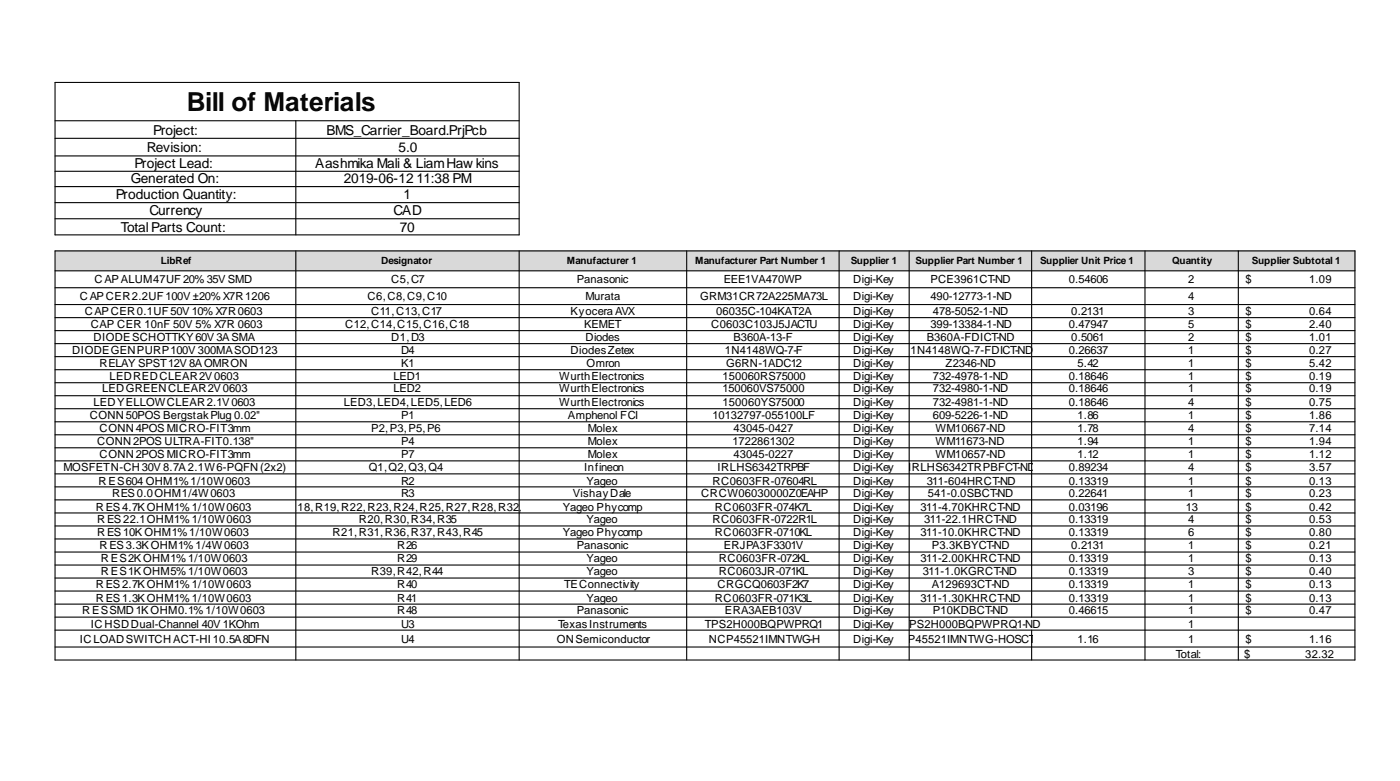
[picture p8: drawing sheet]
<svg xmlns="http://www.w3.org/2000/svg" width="284mm" height="158mm" viewBox="0 0 284 158" stroke-linecap="round" stroke-linejoin="round" font-family="sans-serif">
<defs><g id="words">
<text font-size="5.3" x="37.9" y="22.4">Bill of Materials</text>
<g font-size="2.8">
<text x="31" y="27.2">Project:</text>
<text x="66.1" y="27.2">BMS_Carrier_Board.PrjPcb</text>
<text x="27.3" y="34">Project Lead:</text>
<text x="29.8" y="30.8">Revision:</text>
<text x="63.8" y="34">Aashmika Mali &amp; LiamHaw kins</text>
<text x="80.8" y="30.8">5.0</text>
<text x="23.5" y="40.3">Production Quantity:</text>
<text x="26.5" y="37.1">Generated On:</text>
<text x="69.6" y="37.1">2019-06-12</text>
<text x="81.8" y="40.3">1</text>
<text x="84.4" y="37.1">11:38 PM</text>
<text x="24.5" y="46.9">Total Parts Count:</text>
<text x="30.3" y="43.6">Currency</text>
<text x="79.7" y="43.6">CAD</text>
<text x="81" y="46.9">70</text>
</g>
<g font-size="2.3">
<text x="19.2" y="57.2">CAPALUM47UF20% 35V SMD</text>
<text x="79.2" y="57.2">C5,C7</text>
<text x="116.8" y="57.2">Panasonic</text>
<text x="146.6" y="57.2">EEE1VA470WP</text>
<text x="172.9" y="57.2">Digi-Key</text>
<text x="188.5" y="57.2">PCE3961CT-ND</text>
<text x="216.5" y="57.2">0.54606</text>
<text x="240.7" y="57.2">2</text>
<text x="252.3" y="57.2">$</text>
<text x="265.2" y="57.2">1.09</text>
<text x="16.2" y="60.7">CAPCER2.2UF100V ±20% X7R1206</text>
<text x="17.2" y="63.8">CAPCER0.1UF50V 10% X7R0603</text>
<text x="74.4" y="60.7">C6,C8,C9,C10</text>
<text x="75.2" y="63.8">C11,C13,C17</text>
<text x="115.6" y="63.8">Kyocera AVX</text>
<text x="118.6" y="60.7">Murata</text>
<text x="141.8" y="60.7">GRM31CR72A225MA73L</text>
<text x="145.1" y="63.8">06035C-104KAT2A</text>
<text x="172.9" y="60.7">Digi-Key</text>
<text x="172.9" y="63.8">Digi-Key</text>
<text x="188.5" y="60.7">490-12773-1-ND</text>
<text x="189" y="63.8">478-5052-1-ND</text>
<text x="217" y="63.8">0.2131</text>
<text x="240.7" y="60.7">4</text>
<text x="240.7" y="63.8">3</text>
<text x="252.3" y="63.8">$</text>
<text x="265.2" y="63.8">0.64</text>
<text x="14.6" y="71.6">DIODEGENPURP100V 300MASOD123</text>
<text x="18.4" y="66.3">CAP CER 10nF 50V 5% X7R 0603</text>
<text x="18.9" y="69.1">DIODESCHOTTKY60V 3ASMA</text>
<text x="69.9" y="66.3">C12,C14,C15,C16,C18</text>
<text x="79.2" y="69.1">D1,D3</text>
<text x="81.3" y="71.6">D4</text>
<text x="115.6" y="71.6">DiodesZetex</text>
<text x="118.3" y="66.3">KEMET</text>
<text x="118.6" y="69.1">Diodes</text>
<text x="144.1" y="66.3">C0603C103J5JACTU</text>
<text x="146.9" y="71.6">1N4148WQ-7-F</text>
<text x="148.6" y="69.1">B360A-13-F</text>
<text x="172.9" y="66.3">Digi-Key</text>
<text x="172.9" y="69.1">Digi-Key</text>
<text x="172.9" y="71.6">Digi-Key</text>
<text x="184.5" y="71.6">1N4148WQ-7-FDICT-ND</text>
<text x="187.7" y="69.1">B360A-FDICT-ND</text>
<text x="188.5" y="66.3">399-13384-1-ND</text>
<text x="216.5" y="66.3">0.47947</text>
<text x="216.5" y="71.6">0.26637</text>
<text x="217" y="69.1">0.5061</text>
<text x="240.7" y="66.3">5</text>
<text x="240.7" y="69.1">2</text>
<text x="240.7" y="71.6">1</text>
<text x="252.3" y="66.3">$</text>
<text x="252.3" y="69.1">$</text>
<text x="252.3" y="71.6">$</text>
<text x="265.2" y="66.3">2.40</text>
<text x="265.2" y="69.1">1.01</text>
<text x="265.2" y="71.6">0.27</text>
<text x="20.2" y="74.4">RELAY SPST12V 8AOMRON</text>
<text x="22.2" y="76.9">LEDREDCLEAR2V0603</text>
<text x="79.7" y="76.9">LED1</text>
<text x="81.3" y="74.4">K1</text>
<text x="113.3" y="76.9">WurthElectronics</text>
<text x="118.9" y="74.4">Omron</text>
<text x="146.4" y="76.9">150060RS75000</text>
<text x="147.1" y="74.4">G6RN-1ADC12</text>
<text x="172.9" y="74.4">Digi-Key</text>
<text x="172.9" y="76.9">Digi-Key</text>
<text x="189" y="76.9">732-4978-1-ND</text>
<text x="191.5" y="74.4">Z2346-ND</text>
<text x="216.5" y="76.9">0.18646</text>
<text x="218.3" y="74.4">5.42</text>
<text x="240.7" y="74.4">1</text>
<text x="240.7" y="76.9">1</text>
<text x="252.3" y="74.4">$</text>
<text x="252.3" y="76.9">$</text>
<text x="265.2" y="74.4">5.42</text>
<text x="265.2" y="76.9">0.19</text>
<text x="18.9" y="82.2">LEDYELLOWCLEAR2.1V0603</text>
<text x="20.7" y="79.4">LEDGREENCLEAR2V0603</text>
<text x="69.6" y="82.2">LED3,LED4,LED5,LED6</text>
<text x="79.7" y="79.4">LED2</text>
<text x="113.3" y="79.4">WurthElectronics</text>
<text x="113.3" y="82.2">WurthElectronics</text>
<text x="146.4" y="79.4">150060VS75000</text>
<text x="146.4" y="82.2">150060YS75000</text>
<text x="172.9" y="79.4">Digi-Key</text>
<text x="172.9" y="82.2">Digi-Key</text>
<text x="189" y="79.4">732-4980-1-ND</text>
<text x="189" y="82.2">732-4981-1-ND</text>
<text x="216.5" y="79.4">0.18646</text>
<text x="216.5" y="82.2">0.18646</text>
<text x="240.7" y="79.4">1</text>
<text x="240.7" y="82.2">4</text>
<text x="252.3" y="79.4">$</text>
<text x="252.3" y="82.2">$</text>
<text x="265.2" y="79.4">0.19</text>
<text x="265.2" y="82.2">0.75</text>
<text x="18.2" y="84.7">CONN50POS BergstakPlug 0.02&quot;</text>
<text x="19.7" y="90">CONN2POS ULTRA-FIT0.138&quot;</text>
<text x="20.2" y="87.5">CONN4POS MICRO-FIT3mm</text>
<text x="75.2" y="87.5">P2,P3,P5,P6</text>
<text x="81.3" y="84.7">P1</text>
<text x="81.3" y="90">P4</text>
<text x="115.1" y="84.7">Amphenol FCI</text>
<text x="119.1" y="87.5">Molex</text>
<text x="119.1" y="90">Molex</text>
<text x="144.3" y="84.7">10132797-055100LF</text>
<text x="148.4" y="90">1722861302</text>
<text x="148.6" y="87.5">43045-0427</text>
<text x="172.9" y="84.7">Digi-Key</text>
<text x="172.9" y="87.5">Digi-Key</text>
<text x="172.9" y="90">Digi-Key</text>
<text x="189" y="84.7">609-5226-1-ND</text>
<text x="189.5" y="87.5">WM10667-ND</text>
<text x="189.5" y="90">WM11673-ND</text>
<text x="218.3" y="84.7">1.86</text>
<text x="218.3" y="87.5">1.78</text>
<text x="218.3" y="90">1.94</text>
<text x="240.7" y="84.7">1</text>
<text x="240.7" y="87.5">4</text>
<text x="240.7" y="90">1</text>
<text x="252.3" y="84.7">$</text>
<text x="252.3" y="87.5">$</text>
<text x="252.3" y="90">$</text>
<text x="265.2" y="84.7">1.86</text>
<text x="265.2" y="87.5">7.14</text>
<text x="265.2" y="90">1.94</text>
<text x="12.9" y="95.3">MOSFETN-CH30V 8.7A2.1W6-PQFN(2x2)</text>
<text x="20.2" y="92.8">CONN2POS MICRO-FIT3mm</text>
<text x="74.7" y="95.3">Q1,Q2,Q3,Q4</text>
<text x="81.3" y="92.8">P7</text>
<text x="118.3" y="95.3">Infineon</text>
<text x="119.1" y="92.8">Molex</text>
<text x="145.4" y="95.3">IRLHS6342TRPBF</text>
<text x="148.6" y="92.8">43045-0227</text>
<text x="172.9" y="92.8">Digi-Key</text>
<text x="172.9" y="95.3">Digi-Key</text>
<text x="184" y="95.3">I</text>
<text x="184.7" y="95.3">RLHS6342TRPBFCT-ND</text>
<text x="189.5" y="92.8">WM10657-ND</text>
<text x="216.5" y="95.3">0.89234</text>
<text x="218.3" y="92.8">1.12</text>
<text x="240.7" y="92.8">1</text>
<text x="240.7" y="95.3">4</text>
<text x="252.3" y="92.8">$</text>
<text x="252.3" y="95.3">$</text>
<text x="265.2" y="92.8">1.12</text>
<text x="265.2" y="95.3">3.57</text>
<text x="19.9" y="98.1">RES604 OHM1%1/10W0603</text>
<text x="22.7" y="100.6">RES0.0OHM1/4W0603</text>
<text x="81.3" y="98.1">R2</text>
<text x="81.3" y="100.6">R3</text>
<text x="116.1" y="100.6">VishayDale</text>
<text x="118.9" y="98.1">Yageo</text>
<text x="142.1" y="100.6">CRCW06030000Z0EAHP</text>
<text x="144.3" y="98.1">RC0603FR-07604RL</text>
<text x="172.9" y="98.1">Digi-Key</text>
<text x="172.9" y="100.6">Digi-Key</text>
<text x="187.7" y="98.1">311-604HRCT-ND</text>
<text x="188" y="100.6">541-0.0SBCT-ND</text>
<text x="216.5" y="98.1">0.13319</text>
<text x="216.5" y="100.6">0.22641</text>
<text x="240.7" y="98.1">1</text>
<text x="240.7" y="100.6">1</text>
<text x="252.3" y="98.1">$</text>
<text x="252.3" y="100.6">$</text>
<text x="265.2" y="98.1">0.13</text>
<text x="265.2" y="100.6">0.23</text>
<text x="19.4" y="103.3">RES4.7KOHM1%1/10W06034,R17,R</text>
<text x="19.7" y="105.9">RES22.1OHM1%1/10W0603</text>
<text x="49.2" y="103.3">R</text>
<text x="60.3" y="103.3">18,R19,R22,R23,R24,R25,R27,R28,R32,R33,R38Yageo Phycomp</text>
<text x="72.7" y="105.9">R20,R30,R34,R35</text>
<text x="118.9" y="105.9">Yageo</text>
<text x="144.3" y="105.9">RC0603FR-0722R1L</text>
<text x="144.8" y="103.3">RC0603FR-074K7L</text>
<text x="172.9" y="103.3">Digi-Key</text>
<text x="172.9" y="105.9">Digi-Key</text>
<text x="186.5" y="103.3">311-4.70KHRCT-ND</text>
<text x="187.2" y="105.9">311-22.1HRCT-ND</text>
<text x="216.5" y="103.3">0.03196</text>
<text x="216.5" y="105.9">0.13319</text>
<text x="240.2" y="103.3">13</text>
<text x="240.7" y="105.9">4</text>
<text x="252.3" y="103.3">$</text>
<text x="252.3" y="105.9">$</text>
<text x="265.2" y="103.3">0.42</text>
<text x="265.2" y="105.9">0.53</text>
<text x="19.7" y="108.4">RES10K OHM1%1/10W0603</text>
<text x="20.2" y="111.2">RES3.3KOHM1%1/4W0603</text>
<text x="20.4" y="113.7">RES2KOHM1%1/10W0603</text>
<text x="67.4" y="108.4">R21,R31,R36,R37,R43,R45</text>
<text x="80.5" y="111.2">R26</text>
<text x="80.5" y="113.7">R29</text>
<text x="114.1" y="108.4">Yageo Phycomp</text>
<text x="116.8" y="111.2">Panasonic</text>
<text x="118.9" y="113.7">Yageo</text>
<text x="144.8" y="108.4">RC0603FR-0710KL</text>
<text x="145.6" y="113.7">RC0603FR-072KL</text>
<text x="146.6" y="111.2">ERJPA3F3301V</text>
<text x="172.9" y="108.4">Digi-Key</text>
<text x="172.9" y="111.2">Digi-Key</text>
<text x="172.9" y="113.7">Digi-Key</text>
<text x="186.5" y="108.4">311-10.0KHRCT-ND</text>
<text x="186.5" y="113.7">311-2.00KHRCT-ND</text>
<text x="188.8" y="111.2">P3.3KBYCT-ND</text>
<text x="216.5" y="108.4">0.13319</text>
<text x="216.5" y="113.7">0.13319</text>
<text x="217" y="111.2">0.2131</text>
<text x="240.7" y="108.4">6</text>
<text x="240.7" y="111.2">1</text>
<text x="240.7" y="113.7">1</text>
<text x="252.3" y="108.4">$</text>
<text x="252.3" y="111.2">$</text>
<text x="252.3" y="113.7">$</text>
<text x="265.2" y="108.4">0.80</text>
<text x="265.2" y="111.2">0.21</text>
<text x="265.2" y="113.7">0.13</text>
<text x="19.4" y="119">RES2.7KOHM1%1/10W0603</text>
<text x="20.4" y="116.5">RES1KOHM5%1/10W0603</text>
<text x="75.2" y="116.5">R39,R42,R44</text>
<text x="80.5" y="119">R40</text>
<text x="114.3" y="119">TEConnectivity</text>
<text x="118.9" y="116.5">Yageo</text>
<text x="145.4" y="119">CRGCQ0603F2K7</text>
<text x="145.6" y="116.5">RC0603JR-071KL</text>
<text x="172.9" y="116.5">Digi-Key</text>
<text x="172.9" y="119">Digi-Key</text>
<text x="187" y="116.5">311-1.0KGRCT-ND</text>
<text x="188.8" y="119">A129693CT-ND</text>
<text x="216.5" y="116.5">0.13319</text>
<text x="216.5" y="119">0.13319</text>
<text x="240.7" y="116.5">3</text>
<text x="240.7" y="119">1</text>
<text x="252.3" y="116.5">$</text>
<text x="252.3" y="119">$</text>
<text x="265.2" y="116.5">0.40</text>
<text x="265.2" y="119">0.13</text>
<text x="16.7" y="124.3">RESSMD1KOHM0.1%1/10W0603</text>
<text x="19.4" y="121.7">RES1.3KOHM1%1/10W0603</text>
<text x="80.5" y="121.7">R41</text>
<text x="80.5" y="124.3">R48</text>
<text x="116.8" y="124.3">Panasonic</text>
<text x="118.9" y="121.7">Yageo</text>
<text x="144.8" y="121.7">RC0603FR-071K3L</text>
<text x="146.9" y="124.3">ERA3AEB103V</text>
<text x="172.9" y="121.7">Digi-Key</text>
<text x="172.9" y="124.3">Digi-Key</text>
<text x="186.5" y="121.7">311-1.30KHRCT-ND</text>
<text x="189" y="124.3">P10KDBCT-ND</text>
<text x="216.5" y="121.7">0.13319</text>
<text x="216.5" y="124.3">0.46615</text>
<text x="240.7" y="121.7">1</text>
<text x="240.7" y="124.3">1</text>
<text x="252.3" y="121.7">$</text>
<text x="252.3" y="124.3">$</text>
<text x="265.2" y="121.7">0.13</text>
<text x="265.2" y="124.3">0.47</text>
<text x="16.2" y="130.1">ICLOADSWITCHACT-HI10.5A8DFN</text>
<text x="18.4" y="127">ICHSDDual-Channel 40V 1KOhm</text>
<text x="81.3" y="127">U3</text>
<text x="81.3" y="130.1">U4</text>
<text x="112.8" y="130.1">ONSemiconductor</text>
<text x="113.1" y="127">TexasInstruments</text>
<text x="142.8" y="127">TPS2H000BQPWPRQ1</text>
<text x="143.6" y="130.1">NCP45521IMNTWG-H</text>
<text x="172.9" y="127">Digi-Key</text>
<text x="172.9" y="130.1">Digi-KeyNCP45521IMNTWG-HOSCT-ND</text>
<text x="182.9" y="127">T</text>
<text x="184.2" y="127">PS2H000BQPWPRQ1-ND</text>
<text x="218.3" y="130.1">1.16</text>
<text x="240.7" y="127">1</text>
<text x="240.7" y="130.1">1</text>
<text x="252.3" y="130.1">$</text>
<text x="265.2" y="130.1">1.16</text>
<text x="238.2" y="133.1">Total:</text>
<text x="252.1" y="133.1">$</text>
<text x="264.4" y="133.1">32.32</text>
</g>
<g font-size="2">
<text x="32.6" y="53.4">LibRef</text>
<text x="77.2" y="53.4">Designator</text>
<text x="114.8" y="53.4">Manufacturer 1</text>
<text x="140.8" y="53.4">Manufacturer Part Number 1</text>
<text x="172.4" y="53.4">Supplier 1</text>
<text x="185.5" y="53.4">Supplier Part Number 1</text>
<text x="210.7" y="53.4">Supplier Unit Price 1</text>
<text x="237.5" y="53.4">Quantity</text>
<text x="253.6" y="53.4">Supplier Subtotal 1</text>
</g>
</g></defs>
<path d="M11.2 50.8h263.4v4.1h-263.4z" fill-rule="evenodd" fill="#d9d9d9"/>
<g fill="none" stroke="#000" stroke-width=".22">
<path d="M11.2 16.7h94v30.8h-94zM11.2 24.4h94M11.2 28h94M11.2 31.6h94M11.2 34.7h94M11.2 37.8h94M59.9 24.4v23.1M11.2 41h94M11.2 44.3h94M11.2 50.8h263.3v82.8h-263.3zM11.2 54.8h263.3M11.2 58.2h263.3"/>
<path d="M59.9 50.8v82.8M105.2 50.8v82.8M139.1 50.8v82.8M170 50.8v82.8M184.2 50.8v82.8M209 50.8v74.1M232 50.8v82.8M250.9 50.8v82.8M11.2 61.6h263.3M11.2 64.3h263.3M11.2 66.9h263.3M11.2 69.5h263.3"/>
<path d="M11.2 72.2h263.3M11.2 74.8h263.3M11.2 77.4h263.3M11.2 80.1h263.3M11.2 82.7h263.3M11.2 85.4h263.3M11.2 88h263.3M11.2 90.6h263.3M11.2 93.3h263.3M11.2 95.9h263.3M11.2 98.5h263.3M11.2 101.2h263.3"/>
<path d="M11.2 103.8h263.3M11.2 106.4h263.3M11.2 109.1h263.3M11.2 111.7h263.3M11.2 114.3h263.3M11.2 117h263.3M11.2 119.6h263.3M11.2 122.3h263.3M11.2 124.9h263.3M11.2 127.5h263.3M11.2 130.9h263.3M209 127.5v6.1"/>
</g>
<use href="#words"/>
</svg>
